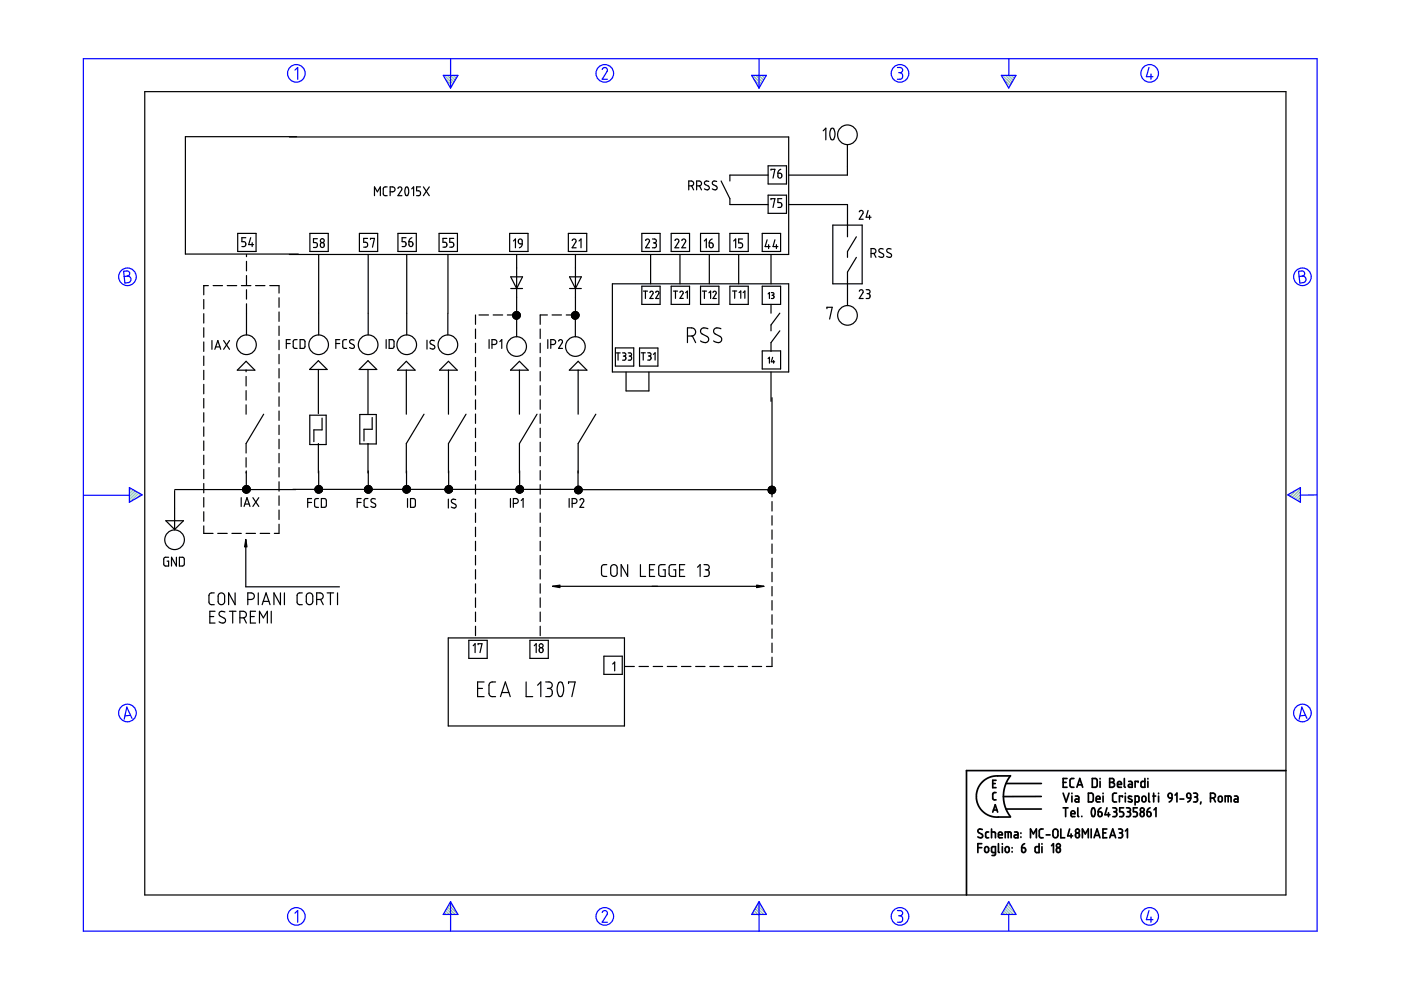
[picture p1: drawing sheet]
<svg xmlns="http://www.w3.org/2000/svg" width="297mm" height="210mm" viewBox="0 0 297 210" stroke-linecap="round" stroke-linejoin="round" font-family="sans-serif">
<g fill="none" stroke="#6c9" stroke-width=".25">
<path d="M94.2 16l1.8 1.8M94.5 16.8l1.3 1.4M94.8 16l1.5 1.4M95.3 18.3l.3 .3M95.5 16l1 1M96.1 16l.6 .6M96.7 16l.3 .2M159.6 16l1.8 1.8M159.9 16.8l1.3 1.4M160.3 16l1.4 1.4M160.7 18.3l.3 .3M160.9 16l1 1"/>
<path d="M161.5 16l.6 .6M162.1 16l.2 .2M212.6 16l1.8 1.8M212.8 16.8l1.3 1.4M213.2 16l1.4 1.4M213.7 18.3l.2 .3M213.8 16l1 1M214.4 16l.7 .6M215.1 16l.2 .2M27.5 103.4h-.1M27.9 103.6l-.5 .4M28.3 103.8l-.9 .9"/>
<path d="M28.7 104.1l-1.3 1.2M29 104.3l-1.6 1.6M29.4 104.5l-1.8 1.9M29.8 104.8l-.8 .8M273.4 104.7l-.3 .3M274.9 103.9l-1.4 1.3M275.7 103.6l-1.8 1.9M275.7 106.1l-.2 .3M275.7 105.5l-.6 .6M275.7 104.9l-1 1M275.7 104.2l-1.4 1.5M94 193.8v.1"/>
<path d="M94.2 193.5l.4 .4M94.4 193.1l.9 .8M94.7 192.7l1.2 1.2M94.9 192.3l1.6 1.6M95.1 191.9l1.9 1.9M95.4 191.5l.8 .8M159.4 193.8v.1M159.6 193.5l.4 .4M159.9 193.1l.8 .8M160.1 192.7l1.2 1.2M160.3 192.3l1.6 1.6M160.5 191.9l1.9 1.9"/>
<path d="M160.8 191.5l.8 .8M212.3 193.8v.1M212.6 193.5l.4 .4M212.8 193.1l.8 .8M213 192.7l1.2 1.2M213.2 192.3l1.6 1.6M213.5 191.9l1.8 1.9M213.7 191.5l.8 .8"/>
</g>
<g fill="none" stroke="#00f" stroke-width=".25">
<path d="M17.7 12.4h261.6v185h-261.6zM62.5 14.9l.6-.6v2.5M94 16h3.1l-1.6 2.7zM95.5 12.4v6.3M127.7 14.7l.5-.4 .5 .3v.5l-1 1.7h1.1M159.4 16h3.1l-1.6 2.7zM160.9 12.4v6.3M190.3 14.3h.7l.3 .3v.6l-.5 .2M190.5 15.4h.3M190.8 15.4l.5 .3v.7l-.3 .4h-.7M212.3 16h3.1l-1.5 2.7zM213.9 12.5v3.5"/>
<path d="M243.6 14.3l-.5 2h1.4M244 15.7v1.1M26.2 57.5l.9-.1 .3 .3 .1 .5-.5 .3 .5 .2 .3 .4-.1 .3-.3 .5-.9 .1zM27 58.5l-.7 .1M275.3 57.5l.9-.1 .3 .3 .1 .5-.5 .3 .5 .2 .3 .4-.1 .4-.2 .3-1 .2zM276.1 58.5l-.7 .1M17.8 105h9.6M27.4 103.4l2.7 1.5-2.7 1.6zM273 104.9l2.7-1.5v3.1zM279.3 104.9l-3.6 .1M27.7 151.7l-1.2 .1M28 152.3l-1.1-2.4-.6 2.6"/>
<path d="M276.8 151.7l-1.2 .1M277.1 152.3l-1.1-2.4-.6 2.6M62.5 193.6l.6-.5v2.4M95.5 191.2v6.2M95.5 191.2l1.6 2.7h-3.1zM127.7 193.5l.1-.3 .5-.1 .5 .4-.1 .4-1 1.6h1.1M160.9 191.2v6.2M160.9 191.2l1.6 2.7h-3.1zM190.3 193.1h.6l.4 .2v.5l-.5 .4M190.5 194.2h.3M190.8 194.2l.5 .3v.7l-.4 .3h-.6M213.9 191.2l1.5 2.7h-3.1z"/>
<path d="M213.9 193.9v3.5M243.6 193.1l-.5 1.9h1.4M244 194.4v1.1"/>
<circle cx="62.8" cy="15.6" r="1.87"/>
<circle cx="128.2" cy="15.6" r="1.87"/>
<circle cx="190.8" cy="15.6" r="1.87"/>
<circle cx="243.8" cy="15.6" r="1.87"/>
<circle cx="27" cy="58.7" r="1.87"/>
<circle cx="276.1" cy="58.7" r="1.87"/>
<circle cx="27" cy="151.2" r="1.87"/>
<circle cx="276.1" cy="151.2" r="1.87"/>
<circle cx="62.8" cy="194.3" r="1.87"/>
<circle cx="128.2" cy="194.3" r="1.87"/>
<circle cx="190.8" cy="194.3" r="1.87"/>
<circle cx="243.8" cy="194.3" r="1.87"/>
</g>
<g fill="none" stroke="#000" stroke-width=".25">
<path d="M30.7 19.4h241.9v170.4h-241.9zM61.3 29h105.9v25h-105.9M62.9 29h-23.6v24.9h23.9M82.1 39.6h-.5l-.3 .4v1.3l.3 .2h.5M84.4 39.9l.5-.3 .3 .4-.8 1.5h.8M86 39.7a.59 .59 0 0 1 .7 .8l-.1 .6a.35 .35 0 0 1-.4 .4 .35 .35 0 0 1-.3-.5l-.1-.6zM89.2 39.6h-.9v.8l.6 .1 .3 .3-.2 .6-.7 .1M89.8 39.6l1.2 1.9M91 39.6l-1.2 1.9M146 39.4l.9-.1 .2-.3-.1-.4-.4-.2h-.6v1.9M146.6 39.4l.5 .9M147.7 39.4l.9-.1 .1-.4-.1-.3-.3-.2h-.6v1.9"/>
<path d="M148.3 39.4l.4 .9M150.3 38.5l-.7-.1-.2 .5 .1 .2 .8 .4 .1 .5-.4 .3-.6-.3M152 38.5l-.7-.1-.3 .5 1 .7v.4l-.4 .3-.6-.3M152.9 38.4l1.8 3.7v1.3h8.2M162.9 37.1h-8.2v1.3M162.9 35.2h3.9v3.8h-3.9zM163.5 36.1v-.2h.8l-.4 1.9M164.9 36.7h.5l.3 .2 .1 .5-.2 .3-.3 .1-.3-.2zM165.5 35.9l-.4 .3-.2 .5M174.5 27.7l.6-.5v2.5M176.2 27.3l.5-.1 .3 .6v.8l-.2 .8a.42 .42 0 0 1-.5 .2 .42 .42 0 0 1-.3-.5l-.1-.9zM179.7 30.6v6.5h-12.5"/>
<path d="M50.4 49.5h3.9v3.8h-3.9zM52.1 50.4h-.8v.8h.5l.3 .4-.1 .6-.7 .1M52.3 54v.4M52.3 55.4v2M52.3 58.4v2M53.1 50.4l-.4 1.5h1.1M53.5 51.5v.8M65.7 49.5h3.9v3.8h-3.9zM67.3 50.6h-.8v.8l.5 .1 .3 .3-.2 .6-.6 .1M67.6 54v17M68 51.6l.4-.2 .3 .2v.5l-.1 .3-.4 .1-.2-.2zM76.2 49.5h3.9v3.8h-3.9z"/>
<path d="M77.9 50.5h-.8v.9h.6l.2 .3-.1 .6-.7 .1M78.1 54v17M78.5 50.8v-.3h.9l-.4 1.9M79.4 41.5v-1.9l.6 1.1 .6-1.1v1.9M82.7 40.7l.9-.2 .2-.3-.2-.4-.9-.2v1.9M84.4 49.5h3.9v3.8h-3.9zM86.1 50.4h-.8v.8h.5l.3 .4-.1 .6-.7 .1M86.2 54v17M86.7 51.2l.7 .2 .1 .5-.1 .3-.3 .1-.3-.2zM87.3 40l.4-.4v1.9M87.3 50.4l-.4 .3-.2 .5M93.1 49.5h3.9v3.8h-3.9z"/>
<path d="M94.7 50.5h-.8v.9h.6l.2 .3-.1 .6-.7 .1M95 54v12.4M96.2 50.5h-.8v.9h.5l.3 .4-.2 .6h-.6M108.1 49.5h3.9v3.8h-3.9zM108.3 58.7h2.5l-1.3 2.5zM108.9 51.1l.4-.4v1.8M109.5 54v17.4M110 50.8l.4-.1 .3 .1v.9l-.7-.1-.1-.6zM110.7 51.7l-.1 .5-.5 .3M120.5 49.5h3.9v3.8h-3.9zM120.8 58.7h2.5l-1.3 2.5zM121.3 51l.5-.3 .4 .4-.9 1.4h.9"/>
<path d="M122 54v12.8h-1.9M122.8 51.1l.4-.4v1.8M136.1 49.5h3.9v3.8h-3.9zM136.9 51l.3-.3 .5 .2v.3l-.8 1.3h.8M137.9 54v6.2M138.3 50.7h.5l.3 .2v.4l-.4 .2M138.5 51.5h.2M138.7 51.5l.4 .3v.5l-.2 .2h-.6M142.3 49.5h3.9v3.8h-3.9zM143.1 51l.4-.3 .4 .2v.4l-.8 1.2h.8M144.2 54v6.2M144.6 51a.43 .43 0 0 1 .3-.3 .43 .43 0 0 1 .5 .2v.3l-.8 1.3h.8"/>
<path d="M148.5 49.5h3.9v3.8h-3.9zM149.3 51.1l.5-.4v1.8M150.4 51.5l.7 .1 .1 .5-.1 .3h-.6zM150.4 54v6.2M151 50.7l-.5 .3-.1 .5M154.7 49.5h3.9v3.8h-3.9zM155.6 51.1l.4-.4v1.8M156.6 54v6.2M157.4 50.7h-.8v.8h.6l.2 .4-.2 .6h-.6M161.6 49.5h3.9v3.8h-3.9zM162.6 50.8l-.4 1.5h1.1M162.9 41.4h3.9v3.8h-3.9z"/>
<path d="M163 51.9v.8M163.5 42.3v-.2h.8l-.4 1.9M163.5 54v6.2M164.3 50.8l-.4 1.5h1M164.6 51.9v.8M165.8 42.1h-.9v.8l.6 .1 .3 .3-.2 .6-.7 .1M167.2 43.4h12.5v6.8M176.6 47.7h6.2v12.5h-6.2zM181.6 50.2l-1.9 3.1v1.3M181.6 54.6l-1.9 3.1v7.1M182.2 44.9l.3-.3 .4 .2 .1 .4-.8 1.3h.8M184 44.6l-.4 1.5h1.1"/>
<path d="M184.4 45.7v.8M184.7 53.7h.7l.3-.2v-.4l-.2-.3-.8-.1v1.9M185.3 53.7l.4 .9M187.3 52.8l-.6-.1-.3 .1-.1 .4 .2 .2 .8 .5v.5l-.5 .2-.5-.2M188.9 52.8l-.6-.1-.2 .2-.1 .3 1 .7v.5l-.5 .2-.5-.2M43.2 60.6h.1M43.2 63.5v2M43.2 66.5v2M43.2 69.5v2M43.2 72.5v2M43.2 75.5v2M43.2 78.5v2"/>
<path d="M44.2 60.6h-1v1.9M44.9 72.2v1.9M45.2 60.6h2M45.6 74.1l.6-1.9 .6 1.9M45.7 73.6h.9M47.4 72.2l1.3 1.9M48.2 60.6h2M48.7 72.2l-1.3 1.9M51.2 60.6h2M52.2 76.6l1.8 1.9h-3.7zM52.2 78.5v.3M52.2 79.8v2"/>
<path d="M52.3 61.4v2M52.3 64.4v6.6M54.2 60.6h2M57.2 60.6h2v1.5M59.2 63.1v2.1M59.2 66.1v2M59.2 69.2v1.9M59.2 72.1v2M59.2 75.1v2M59.2 78.1v2M60.7 72.8h.8M61.5 72h-.8v1.9"/>
<path d="M63 72h-.5l-.3 .4v1.3l.3 .2h.5M63.6 72h.8l.2 .3 .1 1.2-.3 .4h-.8zM67.5 78.3v9.4M67.5 76.5l1.9 1.8h-3.8zM71.2 72.8h.8M72 72h-.8v1.9M73.5 72h-.6l-.2 .3v1.3l.3 .3h.5M75.1 72.1l-.7-.1-.3 .5 .2 .3 .7 .4 .1 .5-.2 .2-.8-.2M78 76.5l1.9 1.8h-3.7zM78 78.3v9.4M81.9 72v1.9M82.5 72h.8l.2 .3v1.2l-.3 .4h-.7z"/>
<path d="M86.1 76.6l1.9 1.9h-3.7zM86.1 78.5v9.3M90.5 72.1v1.9M92.1 72.2h-.7l-.2 .5 .9 .6 .1 .5-.4 .2-.6-.2M95 66.4v4.6M95.1 76.6l1.8 1.9h-3.7zM95.1 78.5v9.3M100.8 66.8v2M100.8 69.8v2M100.8 72.8v2M100.8 75.8v2M100.8 78.8v2"/>
<path d="M101.6 66.8h2M103.7 72v1.9M104.3 73l.9-.1 .1-.3v-.4l-.4-.2h-.6v1.9M104.6 66.8h2M106 72.4l.4-.4v1.9M107.6 66.8h1.9M108.3 61.2h2.5M109.2 66.1l-.4 .4M109.2 66.8l-.4 .4M109.4 67.6l.9-.8-.9 .9M109.4 66.1l-.7 .6M109.4 66.8l-.5 .6"/>
<path d="M109.5 66.1l-.8 .7M109.6 66.8l-.7 .6M109.6 66.1l-.9 .9M109.6 66.8l-.6 .7M109.7 66.1l-1 1M109.8 66.1l-.7 .7M109.8 66.1l-1 1.1M109.9 66.8l-.8 .8M109.9 66.2l-1.1 1.1M110 66.2l-.6 .6M110 66.3l-.5 .5M110.1 66.8l-.9 .8"/>
<path d="M110.1 66.3l-.5 .5M110.1 78.5v9.3M110.1 76.6l1.9 1.9h-3.8zM110.2 66.4l-1.1 1.1M110.2 66.4l-.4 .4M110.2 67.2l-.3 .4M110.2 66.5l-.2 .3M110.3 66.6l-1.1 1M110.3 67l-.6 .6M110.3 66.9l-.7 .8M110.3 66.7l-.1 .1M114.5 69.8v2"/>
<path d="M114.5 72.8v2M114.5 75.8v2M114.5 78.8v2M116.1 66.8h-1.6v2M116.1 72v1.9M116.8 73l.8-.1 .2-.3-.1-.4-.4-.2h-.5v1.9M117.1 66.8h1.9M118.4 72.3l.4-.3 .4 .2v.4l-.8 1.3h.9M120.8 61.2h2.5M121.4 66.8l-.2 .2M121.6 66.1l-.4 .4M121.8 67.6l1-.8-.9 .9"/>
<path d="M121.8 66.8l-.5 .5M121.8 66.1l-.6 .6M121.9 66.1l-.7 .7M122 66.8v4.6M122 66.1l-.7 .7M122.1 66.8l-.7 .7M122.1 66.1l-.9 1M122.2 66.1l-1 1.1M122.3 66.1l-1.1 1.1M122.3 66.8l-.7 .8M122.4 66.2l-.6 .6M122.4 66.2l-1.1 1.2"/>
<path d="M122.5 66.3l-1.1 1.1M122.6 66.8l-.9 .8M122.6 66.3l-.5 .5M122.6 76.6l1.8 1.9h-3.7zM122.6 78.5v9.3M122.6 66.4l-.4 .4M122.6 66.4l-1.1 1.1M122.7 67.2l-.4 .4M122.7 66.5l-1.1 1.1M122.7 66.6l-.2 .2M122.7 67l-.6 .6M122.7 66.7v.1"/>
<path d="M122.8 66.9l-.8 .8M129.8 60.2h37.4v18.7h-37.4zM130.5 73.8h3.9v3.8h-3.9zM130.6 74.8h.9M131 74.8v1.6M132 74.8l.6 .1a.34 .34 0 0 1 .1 .4 .34 .34 0 0 1-.3 .2M132.2 75.5h.2M132.4 75.5l.2 .1 .1 .5-.3 .3h-.4M132.7 78.9v4h4.9v-4M133.2 74.8h.5a.34 .34 0 0 1 .2 .4 .34 .34 0 0 1-.3 .3M133.4 75.5h.2M133.6 75.5l.2 .1 .1 .5-.3 .3h-.4"/>
<path d="M135.6 73.8h3.9v3.8h-3.9zM136 74.8h.8M136.1 60.7h3.9v3.8h-3.9zM136.4 74.8v1.5M136.4 61.7h.9M136.8 61.7v1.6M137.3 74.8h.5a.34 .34 0 0 1 .2 .4 .34 .34 0 0 1-.3 .3M137.5 75.5h.2M137.7 75.5l.3 .1v.5l-.2 .2h-.5M137.8 62a.35 .35 0 0 1 .5-.2 .35 .35 0 0 1 .2 .5l-.7 1h.7M138.5 75.1l.4-.3v1.5M139 62a.34 .34 0 0 1 .5-.2 .34 .34 0 0 1 .2 .5l-.7 1h.7"/>
<path d="M142.3 60.7h3.9v3.8h-3.9zM142.8 61.7h.9M143.2 61.7v1.6M144.2 62a.35 .35 0 0 1 .4-.3 .35 .35 0 0 1 .2 .5l-.6 1.1h.7M145.4 62.1l.3-.4v1.6M145.8 71.2h.9l.5-.1 .3-.6-.2-.7-.5-.3h-1v3.1M146.8 71.2l.7 1.4M148.5 60.7h3.9v3.8h-3.9zM148.9 61.7h.9M149.4 61.7v1.6M150.1 69.7l-.6-.2-.6 .1-.3 .3-.1 .4 .3 .5 1.4 .8 .1 .4-.2 .4-.6 .2-1-.3M150.3 62.1l.4-.4v1.6"/>
<path d="M151.2 62a.35 .35 0 0 1 .4-.2 .35 .35 0 0 1 .2 .5l-.6 1h.7M152.8 69.7l-1.1-.1-.3 .3-.1 .5 .3 .4 1.3 .7 .1 .3v.5l-.6 .3-1.1-.3M154.7 60.7h3.9v3.8h-3.9zM155.3 61.7h.9M155.8 61.7v1.5M156.7 62l.4-.3v1.5M157.6 62l.3-.3v1.5M161.6 60.7h3.9v3.8h-3.9zM161.6 74.4h3.9v3.8h-3.9zM162.9 62.3l.2-.3v1.3M162.9 76l.2-.2v1.2M163.5 64.5v1.9"/>
<path d="M163.5 78.9v6.2M163.5 62h.3a.29 .29 0 0 1 .3 .3 .29 .29 0 0 1-.3 .3M163.7 62.6h.1M163.8 62.6l.2 .1 .1 .4-.6 .2M163.8 75.8l-.3 .9h.7M164 76.4v.6M165.3 66.4l-1.8 2.5v1.2M165.3 70.1l-1.8 2.5v1.9M175.3 65.4v-.2h1.1l-.5 2.4M182.2 61.7l.3-.3 .5 .2v.4l-.8 1.3h.8M183.6 61.4h.6l.2 .3v.4l-.4 .2M183.8 62.3h.2"/>
<path d="M184 62.3l.4 .2v.5l-.2 .3h-.6M43.2 81.5v2M43.2 84.5v2M43.2 87.5v2M43.2 90.5v2M43.2 93.5v2M43.2 96.5v2M43.2 99.5v2M52.2 82.8v2M52.2 85.8v2M52.2 97v2M52.2 99.8v4"/>
<path d="M55.9 87.8l-3.7 6.2v2.1M59.2 81.1v2M59.2 84.1v2M59.2 87.1v2M59.2 90.1v2M59.2 93.1v2M59.2 96.1v2M59.2 99.1v2M65.7 88h3.5v6.3h-3.5zM67.5 94v6.3M67.6 99.8v4M68.3 88.6v2.5h-1.8v2.5"/>
<path d="M76.3 87.9h3.5v6.2h-3.5zM78 94v6.3M78.1 99.8v4M78.9 88.5v2.5h-1.7v2.5M86.2 99.8v4M89.9 87.8l-3.8 6.2v6.3M95.1 99.8v4M98.8 87.8l-3.7 6.2v6.3M100.8 81.8v2M100.8 84.8v2M100.8 87.8v2M100.8 90.8v2"/>
<path d="M100.8 93.8v2M100.8 96.8v2M100.8 99.8v2M110.2 99.8v4M113.9 87.8l-3.8 6.2v6.3M114.5 81.8v2M114.5 84.8v2M114.5 87.8v2M114.5 90.8v2M114.5 93.8v2M114.5 96.8v2M114.5 99.8v2"/>
<path d="M122.6 99.8v4M126.3 87.8l-3.7 6.2v6.3M163.7 84.3v21M35.2 110.4h3.7l-1.9 1.9zM35.8 118.2h-.8l-.3 .2v1.3l.3 .3h.8v-1h-.4M37 104v8.4M37.4 118.2v1.8l-1-1.8v1.8M38 118.2h.8l.3 .3v1.2l-.3 .3h-.8zM43.2 111.5v1.6h2M43.2 102.5v2M43.2 105.5v2M43.2 108.5v2"/>
<path d="M46.2 113.1h2M49.2 113.1h2M51.1 105.5v1.9M51.8 107.4l.6-1.9 .6 1.9M51.9 106.9h.9M52 103l-.5 .5M52 104.1l-.2 .3M52.1 103l-.6 .6M52.1 114.4v10h19.9M52.2 100.1v.2M52.2 113.1h2M52.2 104.1l-.3 .4"/>
<path d="M52.2 103.9l-.2 .2M52.2 103.4l-.7 .7M52.2 103.2l-.7 .7M52.2 103l-.8 .8M52.3 104.1l-.1 .1M52.3 103l-.9 .8M52.5 103l-.3 .2M52.5 103l-1 1M52.6 103l-.4 .4M52.7 103.1l-1.1 1.1M52.7 104.1l-.4 .4M52.7 103.1l-1.1 1.2"/>
<path d="M52.8 103.2l-1.2 1.1M52.9 103.3l-1.2 1.1M52.9 103.3l-.7 .6M52.9 104.1l-.3 .4M53 103.4l-.8 .7M53 104.1l-.5 .4M53 103.6l-.9 .9 .1-.2M53 104l-.2 .1M53 103.5l-.6 .6M53 103.7l-.8 .9M53 103.8l-.3 .3M53.6 105.5l1.3 1.9"/>
<path d="M54.9 105.5l-1.3 1.9M55.2 113.1h2M59.2 111.1v2h-1M59.2 102.2v1.9M59.2 105.1v2M59.2 108.1v2.1M65.2 106.5h.9M66.1 105.7h-.9v1.9M66.9 104.1v.1M67.1 104.1l1-.9-1.1 1.1M67.2 104.1l-.2 .2M67.3 104.1l-.2 .3"/>
<path d="M67.3 103l-.5 .5M67.4 103l-.6 .6M67.5 105.7h-.5l-.3 .3 .1 1.4 .2 .2h.5M67.6 103l-.8 .8M67.7 104.1l-.3 .4M67.8 103l-1 1M67.8 103.8l-.6 .7M67.8 104.1l-.4 .4M67.8 104.1h-.1M67.8 103.2l-.9 .9M67.8 104.1v.1M67.9 103l-1.1 1"/>
<path d="M68 103.1l-.2 .1M68 103.1l-1.1 1M68.1 104.1l-.5 .5M68.1 105.7h.8l.3 .3v1.2l-.3 .3-.8 .1zM68.2 103.3l-.9 .8M68.2 104.1l-.3 .4M68.2 103.3l-1.1 1.1M68.2 104.2l-.2 .2M68.3 103.4l-1.1 1.1M68.3 104.1h.1M68.3 103.4l-.5 .5M68.3 103.5l-.5 .6"/>
<path d="M68.3 104l-.1 .1M68.4 103.8l-.8 .8M68.4 103.6l-.6 .5M68.4 103.7l-.4 .4M75.7 106.5h.9M76.6 105.7h-.9v1.9M77.4 104.1v.1M77.6 104.1l-.1 .2M77.8 103l-.5 .4M77.9 104.1l-.3 .3M77.9 103l-.6 .5M78 105.7h-.5l-.3 .3 .1 1.4 .2 .2h.5"/>
<path d="M78.1 104.1l-.4 .4M78.1 103l-.8 .7M78.1 103l-.8 .8M78.3 103l-1 .9M78.3 104.1l-.4 .4M78.3 103l-1 1M78.4 103l-1 1.1M78.4 104.1l-.4 .5M78.5 103l-1.1 1.1M78.6 103.1l-1.1 1.1M78.6 103.1l-1 1M78.7 103.2l-1.1 1.2"/>
<path d="M78.7 103.3l-.9 .8M78.7 104.1l-.3 .4M78.8 103.3l-.8 .8M78.8 103.4l-1.1 1.1M78.8 103.5l-.6 .6M78.9 103.5l-1 1M78.9 104l-.2 .1M78.9 103.7l-.8 .9M78.9 103.9l-.6 .6M78.9 103.7l-.5 .4M79.6 105.8l-.6-.1-.4 .4 .2 .3 .8 .5v.5l-.5 .2-.5-.2M85.8 104.1l-.2 .2"/>
<path d="M85.8 103.1l-.2 .2M86 103l-.6 .6M86.1 104.1l-.3 .3M86.1 103l-.7 .7M86.3 104.1l-.4 .4M86.3 103l-.9 .8M86.3 103l-.9 .9M86.4 105.7v1.9M86.5 103l-1.1 1M86.5 104.4l-.2 .1M86.5 104.1l-.5 .4M86.5 103.8l-.6 .7"/>
<path d="M86.5 103.9l-.2 .2M86.5 103.7l-.5 .4M86.5 103l-1 1.1M86.5 103.4l-.8 .7M86.5 103.2l-1 .9M86.5 104.1v.1M86.5 103h.1M86.6 103.1l-.1 .1M86.7 103.1l-1.1 1.1M86.8 103.2l-.3 .2M86.8 103.2l-1.1 1.1M86.9 103.3l-1.2 1.1"/>
<path d="M86.9 103.3l-.4 .4M87 104.1l-.4 .4M87 103.4l-.5 .5M87 103.6l-.5 .5M87 103.6l-.9 .9M87 103.8l-.8 .8M87 103.9l-.5 .5M87 105.7h.8l.3 .3v1.2l-.3 .3-.8 .1zM94.4 104.1v.1M94.6 103.1l-.1 .1M94.6 104.1l1.1-.9-1.1 1.1M94.7 104.1l-.2 .2"/>
<path d="M94.9 104.1l-.2 .3M94.9 103l-.5 .5M95 103l-.7 .6M95.1 105.8v1.9M95.2 103l-.9 .8M95.2 104.1l-.4 .4M95.2 103l-.9 .9M95.4 103l-1 1M95.4 104.1l-.4 .4M95.5 103l-1.1 1.1M95.6 103.1l-1.1 1.1M95.6 104.1l-.4 .4"/>
<path d="M95.8 103.3l-1 .8M95.8 103.3l-1.1 1.1M95.8 104.2l-.3 .2M95.8 103.9l-.7 .7M95.8 103.7l-.8 .8M95.8 103.4l-1 1.1M95.8 104.1h-.1M95.9 103.4l-.8 .7M95.9 104l-.5 .5M95.9 103.6l-.6 .5M95.9 103.6l-.1 .1M95.9 103.8l-.1 .1"/>
<path d="M95.9 103.8l-.4 .3M96.6 105.9h-.6l-.3 .1v.4l1 .7-.1 .4-.3 .2-.6-.2M100.8 102.8v2M100.8 105.8v2M100.8 108.8v2M100.8 111.8v2M100.8 114.8v2M100.8 117.8v2M108.2 105.7v1.9M108.8 106.7h.7l.3-.1 .1-.5-.2-.3-.9-.1v1.9M109.6 104.1v.1M109.7 103.1l-.1 .2"/>
<path d="M109.9 104.1l-.2 .3M109.9 103l-.4 .4M110 104.1l-.3 .3M110.1 103l-.7 .6M110.2 103l-.8 .7M110.2 104.1l.7-.6-1 1M110.2 104.1l-.3 .4M110.3 103l-.9 .9M110.4 103l-1 .9M110.4 104.1l-.3 .4M110.5 103l-1.1 1M110.5 106.1l.4-.4v1.9"/>
<path d="M110.5 103l-1 1.1M110.6 103.1l-1.1 1.1M110.7 103.1l-1.1 1M110.7 104.1l-.3 .4M110.7 103.2l-1.1 1.1M110.8 103.2l-1 .9M110.8 103.3l-.8 .8M110.9 103.3l-1.1 1.2M110.9 104.2l-.3 .2M110.9 104.1h.1M111 103.7l-.9 .9M111 103.9l-.7 .6"/>
<path d="M111 103.6l-.6 .5M111 103.8l-.4 .3M114.5 102.8v2M114.5 105.8v2M114.5 108.8v2M114.5 111.8v2M114.5 114.8v2M114.5 117.8v2M120.7 105.7v1.9M121.3 106.7l.9-.1 .1-.4-.1-.3-.3-.2h-.6v1.9M121.9 104.1v.1M122.4 103.1l-.5 .5"/>
<path d="M122.5 104.1l-.4 .4M122.5 103.1l-.7 .6M122.6 103.1l-.8 .8M122.7 103.8h-85.6M122.7 103.1l-.9 .9M122.8 104.1l-.5 .5M122.8 103.1l-1 1M122.9 104.1l.5-.4-1 1M122.9 103.1l-1 1M122.9 104.1l-.5 .6M123 106l.3-.3 .4 .2 .1 .4-.8 1.3h.8M123 103.2l-1.1 1.1"/>
<path d="M123 103.8h40.6M123.1 103.3l-1.1 1.1 1.1-1.1M123.2 104.1l-.5 .6M123.2 103.4l-.8 .7M123.3 103.4l-1.1 1.1M123.3 103.5l-1.1 1.1M123.3 103.5l-.6 .6M123.4 104.2l-.4 .4M123.4 104.1l-.5 .6M123.4 103.8l-.8 .9M123.4 103.9l-.2 .2M128.7 119.7h-.8l-.4 .6 .1 1.7 .4 .2h.7"/>
<path d="M129.6 120l.7-.3 .5 .4 .1 1.6-.4 .4-.6 .1-.4-.4v-1.5zM133.1 119.7v2.5l-1.4-2.5v2.5M135.8 119.7v2.5h1.1M138.8 119.7h-1.1v2.5h1.1M141 119.7h-1l-.3 .4v1.7l.4 .4h.9v-1.4h-.4M143.3 119.7h-1l-.4 .3v1.7l.4 .5h1v-1.4h-.5M145.2 119.7h-1.1v2.5h1.1M149.3 119.7h.7l.3 .4-.1 .5-.4 .2M163 104.1l-.1 .1M163.2 103.3l-.2 .1M163.2 104.1l-.2 .3M163.3 103.1l-.4 .5"/>
<path d="M163.5 104.1l-.4 .4M163.5 103.1l-.6 .7M163.6 104.1l-.4 .5M163.6 103.1l-.7 .8M163.7 106.3v2.1M163.7 109.3v2M163.7 112.4v1.9M163.7 115.3v2M163.7 118.3v2.1M163.8 103.1l-.9 .9M163.8 103.1l-.9 1M163.9 103.1l-1 1.1"/>
<path d="M164 103.2l-1 .9M164.1 104.1l-.6 .6M164.1 103.2l-1.1 1.1M164.1 103.3l-.9 .8M164.2 103.3l-1.1 1.2M164.2 103.3l-.8 .8M164.3 103.4l-.7 .7M164.3 103.5l-1 1.1M164.3 104.3l-.2 .3M164.4 104.1l-.1 .1M164.4 103.6l-1.1 1M164.4 103.6l-1 1"/>
<path d="M164.4 104.1l-.6 .6M164.4 103.8l-.8 .9M164.4 104l-.7 .7M164.4 103.8l-.4 .3M44.5 130.7h.8M45.4 125.7h-.7l-.4 .5v1.7l.3 .3h.8M45.6 129.6h-1.1v2.5h1.1M46.4 126l.6-.3 .4 .2 .2 .3v1.5l-.4 .5h-.5l-.4-.5-.1-1.4zM47.7 129.8l-.9-.2-.3 .3-.1 .4 .2 .3 1.1 .6 .1 .6-.5 .3-.9-.3M48.6 129.6h1.4M49.3 129.6v2.5M49.8 125.7v2.5l-1.3-2.5v2.5"/>
<path d="M50.9 131h.7l.5-.3 .1-.5-.2-.4-1.1-.2v2.5M51.7 131l.5 1.1M52.5 127.1h.9l.4-.3 .1-.5-.2-.4-.4-.2h-.8v2.5M53.1 130.7h.8M54.2 129.6h-1.1v2.5h1.1M54.8 125.7v2.5M55 132.1v-2.5l.8 1.4 .9-1.4v2.5M55.6 128.2l.8-2.5 .9 2.5M55.8 127.5h1.2M57.5 129.6v2.5M59.5 125.7v2.5l-1.4-2.5v2.5M60.3 125.7v2.5"/>
<path d="M64.1 125.7h-.7l-.4 .5v1.7l.3 .3h.8M65.2 125.9l.5-.2 .6 .5v1.4l-.4 .6h-.5l-.4-.5-.1-1.4zM67.1 127.1h.9l.4-.3 .1-.5-.3-.5-1.1-.1v2.5M68 127.1l.5 1.1M69.4 125.7h1.3M70.1 125.7v2.5M71.6 125.7v2.5M95 135.3h37.4v18.6h-37.4zM99.4 135.8h3.9v3.8h-3.9zM100.3 136.9l.4-.4v1.9M100.8 120.8v2M100.8 123.8v2"/>
<path d="M100.8 126.8v2M100.8 129.8v2M100.8 132.8v2M101.4 136.7v-.2h.8l-.4 1.9M112.4 135.8h3.8v3.8h-3.8zM113.3 136.9l.4-.4v1.9M114.4 137.5l.4-.2 .3 .2v.5l-.1 .3h-.4l-.2-.1zM114.5 120.8v2M114.5 123.8v2M114.5 126.8v2M114.5 129.8v2M114.5 132.8v2"/>
<path d="M117.2 124.3h44.8M128 139.1h3.9v3.9h-3.9zM137.7 120.8h.8M144.1 120.8h.8M147.9 120.3l.5-.6v2.5M149.5 120.8h.3M149.8 120.8l.5 .3v.7l-.3 .4h-.7M163.7 121.3v2M163.7 124.4v1.9M163.7 127.3v2M163.7 130.3v2.1M163.7 133.3v2"/>
<path d="M163.7 136.4v1.9M163.7 139.3v2h-1.2M101.3 146h1M102.6 144.6h-1.3v3.1h1.3M105.1 144.6h-1l-.4 .6 .1 2.2 .5 .3h.8M106.1 147.7l1-3.1 1.1 3.1M106.4 146.8h1.5M111.5 144.6v3.1h1.4M114 145.3l.7-.7v3.1M115.7 144.6h.8l.5 .3v.7l-.2 .3-.4 .1M116.1 146h.3M116.4 146l.6 .3 .1 1-.5 .4h-.9"/>
<path d="M118.5 144.8l.2-.2 .4 .1 .4 1-.1 1.4-.2 .4-.3 .2-.4-.2-.3-.9v-.9zM120.5 144.9v-.3h1.4l-.7 3.1M129.9 140.8l.4-.4v1.8M132.5 141.3h2M135.5 141.3h2M138.5 141.3h2M141.5 141.3h2M144.5 141.3h2M147.5 141.3h2M150.5 141.3h2M153.5 141.3h2M156.5 141.3h2"/>
<path d="M159.5 141.3h2"/>
<circle cx="179.7" cy="28.6" r="2.08"/>
<circle cx="68.3" cy="51" r=".41"/>
<circle cx="52.3" cy="73.1" r="2.08"/>
<circle cx="67.6" cy="73.1" r="2.08"/>
<circle cx="78.1" cy="73.1" r="2.08"/>
<circle cx="86.2" cy="73.1" r="2.08"/>
<circle cx="95" cy="73.1" r="2.08"/>
<circle cx="109.5" cy="66.9" r=".8"/>
<circle cx="109.5" cy="73.5" r="2.08"/>
<circle cx="122" cy="66.9" r=".8"/>
<circle cx="122" cy="73.5" r="2.08"/>
<circle cx="179.7" cy="66.9" r="2.08"/>
<circle cx="37" cy="114.4" r="2.08"/>
<circle cx="52.2" cy="103.8" r=".8"/>
<circle cx="67.6" cy="103.8" r=".8"/>
<circle cx="78.1" cy="103.8" r=".8"/>
<circle cx="86.2" cy="103.8" r=".8"/>
<circle cx="95.1" cy="103.8" r=".8"/>
<circle cx="110.2" cy="103.8" r=".8"/>
<circle cx="122.6" cy="103.9" r=".8"/>
<circle cx="163.7" cy="103.9" r=".8"/>
<circle cx="114.7" cy="136.9" r=".42"/>
</g>
<g fill="none" stroke="#000" stroke-width=".36">
<path d="M207.3 179.7h.9M208.2 178.9h-.9v1.9M208.3 175.9l-.7-.1-.3 .5 1 .7v.4l-.2 .2-.8-.2M208.9 179.6l.4-.1 .3 .3v.7l-.3 .2h-.3l-.2-.2zM209.6 176.4h-.4l-.2 .3v.8l.2 .1h.4M210.2 176.4l.8 .1 .1 1.1M210.2 175.8v1.8M210.5 166.1h.5M210.5 172.2l.5-1.6 .5 1.6M210.6 171.7h.8M211.2 168h-.4l-.3 .3v1.1l.7 .2M211.2 165.4h-.7v1.6h.7"/>
<path d="M211.7 177h.8l-.1-.5-.4-.1-.2 .2-.1 .8 .2 .2h.6M211.7 178.9v1.7l.2 .2M212.5 178.9v.1M212.5 179.5v1.3M213.1 177.6v-1.2h1.1l.2 .2v1M213.3 179.6l.4-.1 .3 .3v.7l-.3 .2h-.3l-.3-.2zM213.3 166.1h7.5M213.3 171.5h7.5M213.8 176.4v1.2M214.2 164.5h-3.5l-.9 .3-.9 .5-.7 .6-.7 .9-.4 1-.1 1.1 .1 1.1 .4 .9 .7 1 .8 .6 .8 .5 .9 .2h3.5M214.2 164.5l-1 1.7-.5 2.2 .1 1.3 .3 1.3 1.1 2.1M214.6 179.7v.1"/>
<path d="M215.1 176.4h.5l.2 .3v.9h-.5a.31 .31 0 0 1-.3-.3 .31 .31 0 0 1 .3-.3h.5M216.5 176.6v.1M216.5 177.4v.1M216.6 179.7l.7 .2 .1 .5-.1 .2-.3 .2-.3-.2zM217.2 178.9l-.4 .3-.2 .5M218.5 177.6v-1.8l.6 1 .6-1v1.8M220.3 178.9v1.9l-.7-.1-.1-.3v-.7l.2-.2h.6M220.8 168.9h-8.1M220.9 178.9v.1M220.9 179.5v1.3M221.2 175.8h-.6l-.3 .3 .1 1.3 .2 .2h.6M221.8 177h.8"/>
<path d="M222.9 179.3l.5-.4v1.9M223.4 176l.4-.2 .4 .2 .1 1.1-.3 .5h-.4l-.3-.3-.1-1zM224 179.9l.3-.2 .4 .2 .1 .5-.1 .3-.3 .1-.4-.2zM224.9 175.8v1.8h.8M225.4 165.9h.6M225.4 168.2l.6 1.8 .7-1.8M225.4 171.3h1M225.9 171.3v1.8M226.2 165.1h-.8v1.8h.8M226.8 175.8l-.4 1.4h1M227.1 172.5h.8l-.1-.5-.4-.1-.3 .2v.8l.2 .2h.6M227.1 176.8v.8"/>
<path d="M227.3 168.2v.1M227.3 168.8v1.2M227.7 165.1h-.6l-.2 .3v1.4l.3 .1h.5M228 168.8h.5l.2 .2v1h-.5a.31 .31 0 0 1-.3-.3 .31 .31 0 0 1 .3-.3h.5M228.1 176.8l.4-.2 .3 .2 .1 .5-.2 .2-.4 .1-.2-.1zM228.3 166.9l.6-1.8 .7 1.8M228.5 166.4h.9M228.5 171.3v1.7l.2 .1M229.4 173.1h.1M229.5 177.6v-1.8l.6 1 .6-1v1.8M230.8 168.2h.7l.3 .3v1.2l-.3 .3h-.7zM231.4 175.8v1.8"/>
<path d="M231.6 165.1h.7l.3 .2v1.3l-.2 .3h-.8zM231.6 171.4a.53 .53 0 0 1 .5 .2 .53 .53 0 0 1 .1 .5l-.1 .7a.34 .34 0 0 1-.4 .3 .34 .34 0 0 1-.3-.4v-.6zM232 177.6l.6-1.8 .6 1.8M232.2 177.1h.8M232.4 169.4h.8v-.3l-.2-.3-.5 .1-.1 .9 .2 .2h.6M232.8 172.1h.6l.2 .2 .1 .5-.2 .3h-.3l-.3-.1zM233.2 165.1v.1M233.2 165.7v1.2M233.4 171.3l-.4 .3-.2 .5M233.8 176.6h.7M233.9 168.2v.1M233.9 168.8v1.2"/>
<path d="M234.7 175.8h-.9v1.8h.9M234.7 171.3l-.4 1.4h1M235 172.3v.8M235.3 165.1h.6l.3 .3-.1 .4-.3 .1 .4 .1 .1 .3-.1 .4-.3 .2h-.6zM235.3 165.9h.5M235.3 177.6l.6-1.8 .6 1.8M235.5 177.1h.9M235.9 171.3h.7l.1 .2 .1 .3-.4 .3M236.2 172.1h.2M236.4 172.1l.3 .2 .1 .5-.3 .3h-.6M236.7 168.2h-.5l-.3 .3v1.3l.3 .2h.5M236.9 166.3h.9l-.2-.5-.3-.1-.3 .1-.1 .9 .2 .2h.7"/>
<path d="M237.2 175.8h.6l.2 .2-.1 .4-.3 .2M237.4 176.6h.2M237.6 176.6l.3 .2 .1 .6-.3 .2h-.5M238 169v-.2h-.7v1.2M238.2 171.3h-.8v.8h.6l.2 .4-.1 .6h-.7M238.4 165.1v1.7l.2 .1M238.6 168.2v.1M238.6 168.8v1.2M238.6 176.2l.4-.4v1.8M238.8 171.3h.5l.3 .2v.4l-.3 .2M239.1 172.1h.2M239.3 172.1l.4 .3-.1 .5-.2 .2h-.6"/>
<path d="M239.3 165.7h.5l.3 .2v1h-.6a.31 .31 0 0 1-.3-.3 .31 .31 0 0 1 .3-.3h.6M239.9 168.9l-.2-.1a.29 .29 0 0 0-.4 .1 .29 .29 0 0 0 .1 .4l.5 .2a.33 .33 0 0 1 0 .5 .33 .33 0 0 1-.5 0l-.2-.1M240.7 170l.7-.1 .1-.9-.2-.2h-.6v1.9M241.1 171.3h-.8v.8h.6l.2 .3-.1 .7h-.7M241.3 165.9v-.2h-.6v1.2M241.9 172.3l.2-.2 .4 .2 .1 .5-.1 .2-.4 .1-.2-.1zM242.2 169l.2-.2 .4 .1 .2 .8-.2 .2-.4 .1-.3-.2zM242.7 165.1v1.8h-.6l-.2-.2 .1-.9 .2-.1h.5M243.2 172.1l.7 .2v.7l-.4 .1-.2-.1zM243.4 165.1v.1M243.4 165.7v1.2M243.6 168.2v1.6l.2 .2"/>
<path d="M243.8 171.3l-.4 .3-.2 .5M244.4 168.8h.6M244.6 168.2v1.8M244.7 171.7l.4-.4v1.8M245.6 168.2v.1M245.6 168.8v1.2M247.7 168.4l.3-.2 .4 .1 .1 .9-.7-.1zM248.5 169.2l-.2 .5-.4 .3M249.1 168.6l.4-.4v1.8M250.2 169.4h.8M251.7 168.3l.3-.1 .3 .1 .2 .9h-.6l-.2-.2zM252.5 169.2l-.2 .5-.5 .3"/>
<path d="M253.1 168.2l.7 .1 .1 .4-.4 .3M253.3 169h.2M253.5 169l.4 .2v.5l-.2 .3h-.6M254.6 170l-.1 .5M256.6 169.2l.9-.1 .2-.3-.1-.4-.4-.2h-.6v1.8M257.3 169.2l.4 .8M258.4 169l.2-.2 .4 .1 .1 .8-.1 .2-.4 .1-.3-.2zM259.8 170v-1.2l1.1 .1 .1 1.1M260.4 168.8v1.2M261.7 168.8h.6l.2 .3v.9h-.6a.31 .31 0 0 1-.3-.3 .31 .31 0 0 1 .3-.3h.6M272.6 163.4h-67.7v26.4M211.1 180.8h-.6l-.3-.2 .1-1 .8-.1-.1 1.7-.2 .2h-.5"/>
<path d="M214.6 180.6v.1"/>
<circle cx="224.4" cy="179.3" r=".42"/>
<circle cx="228.4" cy="176.2" r=".41"/>
<circle cx="242.2" cy="171.7" r=".42"/>
</g>
<path d="M52.1 114.4l.3 1.6h-.5zM117.2 124.3l1.5-.2v.5zM160.4 124.1l1.6 .2-1.6 .3z" fill="#000" stroke="#000" stroke-width=".25"/>
</svg>
